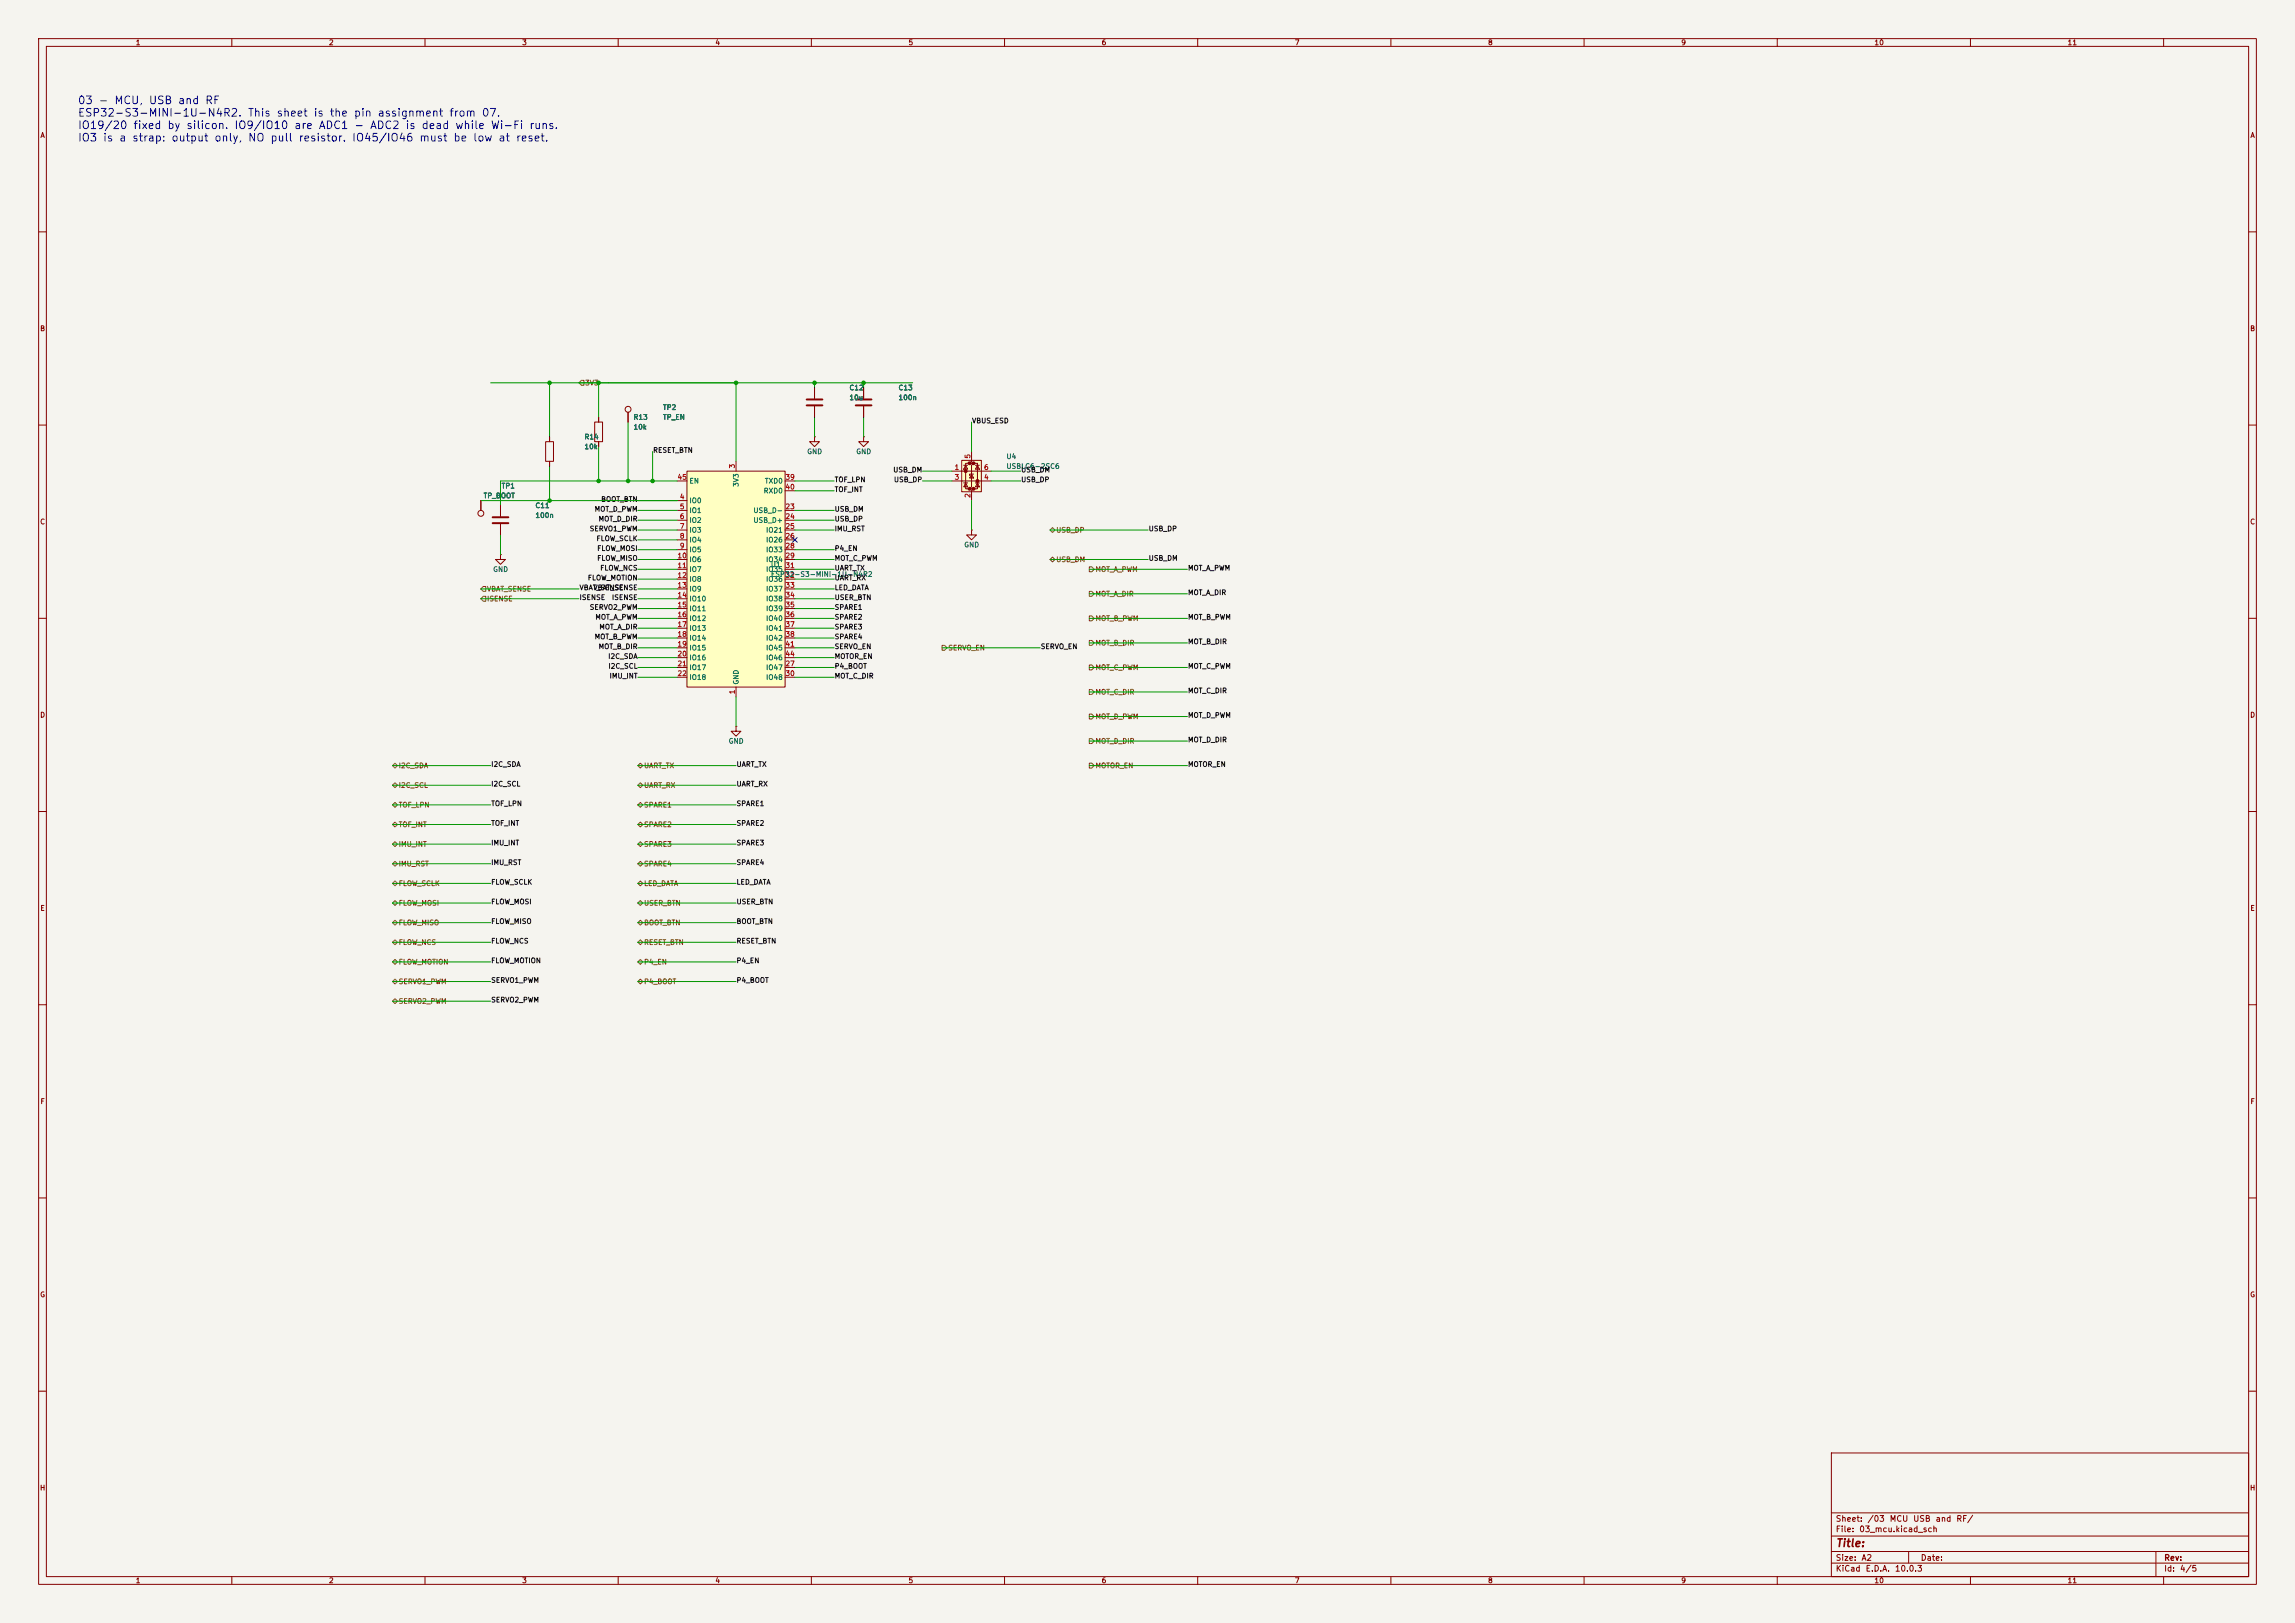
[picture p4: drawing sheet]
<svg xmlns="http://www.w3.org/2000/svg" width="594mm" height="420mm" viewBox="0 0 594 420" stroke-linecap="round" stroke-linejoin="round" font-family="sans-serif">
<defs><g id="words">
<g font-size="2" fill="#0000c2">
<text x="20" y="27.5">03 - MCU, USB and RF</text>
<text x="20" y="30.7">ESP32-S3-MINI-1U-N4R2. This sheet is the pin assignment from 07.</text>
<text x="20" y="33.9">IO19/20 fixed by silicon. IO9/IO10 are ADC1 - ADC2 is dead while Wi-Fi runs.</text>
<text x="20" y="37.1">IO3 is a strap: output only, NO pull resistor. IO45/IO46 must be low at reset.</text>
</g>
<text font-size="2" fill="#840000" x="475" y="400.8">Title:</text>
<g font-size="1.5" fill="#840000">
<text x="475" y="394.1">Sheet:</text>
<text x="483.2" y="394.1">/03</text>
<text x="489" y="394.1">MCU</text>
<text x="495" y="394.1">USB</text>
<text x="500.8" y="394.1">and</text>
<text x="506.2" y="394.1">RF/</text>
<text x="475" y="396.8">File:</text>
<text x="481.1" y="396.8">03_mcu.kicad_sch</text>
<text x="475" y="407">KiCad</text>
<text x="475" y="404.2">Size:</text>
<text x="481.7" y="404.2">A2</text>
<text x="482.7" y="407">E.D.A.</text>
<text x="490.3" y="407">10.0.3</text>
<text x="497" y="404.2">Date:</text>
<text x="560" y="404.2">Rev:</text>
<text x="560" y="407">Id:</text>
<text x="564.1" y="407">4/5</text>
</g>
<g font-size="1.3" fill="#840000">
<text x="35" y="12">1</text>
<text x="85" y="12">2</text>
<text x="135" y="12">3</text>
<text x="185" y="12">4</text>
<text x="235" y="12">5</text>
<text x="285" y="12">6</text>
<text x="335" y="12">7</text>
<text x="385" y="12">8</text>
<text x="435" y="12">9</text>
<text x="485" y="12">10</text>
<text x="535" y="12">11</text>
<text x="10.3" y="36">A</text>
<text x="582.3" y="36">A</text>
<text x="10.3" y="86">B</text>
<text x="582.3" y="86">B</text>
<text x="10.3" y="136">C</text>
<text x="582.3" y="136">C</text>
<text x="10.3" y="186">D</text>
<text x="582.3" y="186">D</text>
<text x="10.3" y="236">E</text>
<text x="582.3" y="236">E</text>
<text x="10.3" y="286">F</text>
<text x="582.3" y="286">F</text>
<text x="10.3" y="336">G</text>
<text x="582.3" y="336">G</text>
<text x="10.2" y="386">H</text>
<text x="582.2" y="386">H</text>
<text x="35" y="410">1</text>
<text x="85" y="410">2</text>
<text x="135" y="410">3</text>
<text x="185" y="410">4</text>
<text x="235" y="410">5</text>
<text x="285" y="410">6</text>
<text x="335" y="410">7</text>
<text x="385" y="410">8</text>
<text x="435" y="410">9</text>
<text x="485" y="410">10</text>
<text x="535" y="410">11</text>
</g>
<g font-size="1.3" fill="#725600">
<text x="151.3" y="100">3V3</text>
<text x="273.2" y="138.1">USB_DP</text>
<text x="273.2" y="145.8">USB_DM</text>
<text x="283.4" y="148.3">MOT_A_PWM</text>
<text x="125.9" y="153.4">VBAT_SENSE</text>
<text x="125.9" y="155.9">ISENSE</text>
<text x="283.4" y="154.6">MOT_A_DIR</text>
<text x="283.4" y="161">MOT_B_PWM</text>
<text x="283.4" y="167.3">MOT_B_DIR</text>
<text x="245.3" y="168.6">SERVO_EN</text>
<text x="283.4" y="173.7">MOT_C_PWM</text>
<text x="283.4" y="180">MOT_C_DIR</text>
<text x="283.4" y="186.4">MOT_D_PWM</text>
<text x="283.4" y="192.7">MOT_D_DIR</text>
<text x="103.1" y="199.1">I2C_SDA</text>
<text x="166.6" y="199.1">UART_TX</text>
<text x="283.4" y="199.1">MOTOR_EN</text>
<text x="103.1" y="209.3">TOF_LPN</text>
<text x="103.1" y="204.2">I2C_SCL</text>
<text x="166.6" y="204.2">UART_RX</text>
<text x="166.6" y="209.3">SPARE1</text>
<text x="103.1" y="214.3">TOF_INT</text>
<text x="166.6" y="214.3">SPARE2</text>
<text x="103.1" y="219.4">IMU_INT</text>
<text x="166.6" y="219.4">SPARE3</text>
<text x="103.1" y="224.5">IMU_RST</text>
<text x="166.6" y="224.5">SPARE4</text>
<text x="103.1" y="229.6">FLOW_SCLK</text>
<text x="166.6" y="229.6">LED_DATA</text>
<text x="103.1" y="234.7">FLOW_MOSI</text>
<text x="103.1" y="239.7">FLOW_MISO</text>
<text x="166.6" y="239.7">BOOT_BTN</text>
<text x="166.6" y="234.7">USER_BTN</text>
<text x="103.1" y="244.8">FLOW_NCS</text>
<text x="166.6" y="244.8">RESET_BTN</text>
<text x="103.1" y="249.9">FLOW_MOTION</text>
<text x="166.6" y="249.9">P4_EN</text>
<text x="103.1" y="255">SERVO1_PWM</text>
<text x="166.6" y="255">P4_BOOT</text>
<text x="103.1" y="260.1">SERVO2_PWM</text>
</g>
<g font-size="1.3" fill="#006464">
<text x="219.7" y="101.3">C12</text>
<text x="232.4" y="101.3">C13</text>
<text x="171.5" y="106.4">TP2</text>
<text x="219.7" y="103.8">10u</text>
<text x="232.4" y="103.8">100n</text>
<text x="163.8" y="111.5">10k</text>
<text x="163.8" y="108.9">R13</text>
<text x="171.5" y="108.9">TP_EN</text>
<text x="151.1" y="116.5">10k</text>
<text x="151.1" y="114">R14</text>
<text x="208.8" y="117.8">GND</text>
<text x="221.5" y="117.8">GND</text>
<text x="260.4" y="119.1">U4</text>
<text x="178.3" y="125.4">EN</text>
<text x="197.8" y="125.4">TXD0</text>
<text x="260.4" y="121.6">USBLC6-2SC6</text>
<text x="125" y="129.2">TP_BOOT</text>
<text x="129.7" y="126.7">TP1</text>
<text x="138.4" y="131.8">C11</text>
<text x="178.3" y="130.5">IO0</text>
<text x="191.5" y="126.1" transform="rotate(-90 191.5 126.1)">3V3</text>
<text x="197.5" y="128">RXD0</text>
<text x="138.4" y="134.3">100n</text>
<text x="178.3" y="133.1">IO1</text>
<text x="178.3" y="135.6">IO2</text>
<text x="194.9" y="133.1">USB_D-</text>
<text x="194.9" y="135.6">USB_D+</text>
<text x="178.3" y="138.1">IO3</text>
<text x="178.3" y="140.7">IO4</text>
<text x="178.3" y="143.2">IO5</text>
<text x="198.1" y="138.1">IO21</text>
<text x="198.1" y="140.7">IO26</text>
<text x="198.1" y="143.2">IO33</text>
<text x="249.4" y="141.9">GND</text>
<text x="127.5" y="148.3">GND</text>
<text x="178.3" y="145.8">IO6</text>
<text x="178.3" y="148.3">IO7</text>
<text x="198.1" y="145.8">IO34</text>
<text x="198.1" y="148.3">IO35</text>
<text x="199.4" y="149.6">ESP32-S3-MINI-1U-N4R2</text>
<text x="199.4" y="147">U1</text>
<text x="178.3" y="150.8">IO8</text>
<text x="178.3" y="153.4">IO9</text>
<text x="178.3" y="155.9">IO10</text>
<text x="198.1" y="150.8">IO36</text>
<text x="198.1" y="153.4">IO37</text>
<text x="198.1" y="155.9">IO38</text>
<text x="178.3" y="158.5">IO11</text>
<text x="178.3" y="161">IO12</text>
<text x="198.1" y="158.5">IO39</text>
<text x="198.1" y="161">IO40</text>
<text x="178.3" y="163.5">IO13</text>
<text x="178.3" y="166.1">IO14</text>
<text x="198.1" y="163.5">IO41</text>
<text x="198.1" y="166.1">IO42</text>
<text x="178.3" y="168.6">IO15</text>
<text x="178.3" y="171.2">IO16</text>
<text x="178.3" y="173.7">IO17</text>
<text x="198.1" y="173.7">IO47</text>
<text x="198.1" y="168.6">IO45</text>
<text x="198.1" y="171.2">IO46</text>
<text x="178.3" y="176.2">IO18</text>
<text x="191.5" y="177.3" transform="rotate(-90 191.5 177.3)">GND</text>
<text x="198.1" y="176.2">IO48</text>
<text x="188.5" y="192.7">GND</text>
</g>
<g font-size="1.3" fill="#0f0f0f">
<text x="251.5" y="109.8">VBUS_ESD</text>
<text x="168.9" y="117.5">RESET_BTN</text>
<text x="215.9" y="125.1">TOF_LPN</text>
<text x="231.1" y="122.5">USB_DM</text>
<text x="231.2" y="125.1">USB_DP</text>
<text x="264.2" y="125.1">USB_DP</text>
<text x="264.2" y="122.5">USB_DM</text>
<text x="155.5" y="130.2">BOOT_BTN</text>
<text x="215.9" y="127.6">TOF_INT</text>
<text x="152.5" y="137.8">SERVO1_PWM</text>
<text x="153.8" y="132.7">MOT_D_PWM</text>
<text x="154.8" y="135.2">MOT_D_DIR</text>
<text x="215.9" y="132.7">USB_DM</text>
<text x="215.9" y="137.8">IMU_RST</text>
<text x="215.9" y="135.2">USB_DP</text>
<text x="297.2" y="137.8">USB_DP</text>
<text x="154.3" y="140.3">FLOW_SCLK</text>
<text x="154.4" y="142.9">FLOW_MOSI</text>
<text x="215.9" y="142.9">P4_EN</text>
<text x="154.4" y="145.4">FLOW_MISO</text>
<text x="155.2" y="147.9">FLOW_NCS</text>
<text x="215.9" y="145.4">MOT_C_PWM</text>
<text x="215.9" y="147.9">UART_TX</text>
<text x="297.2" y="145.4">USB_DM</text>
<text x="307.3" y="147.9">MOT_A_PWM</text>
<text x="149.9" y="153">VBAT_SENSE</text>
<text x="149.9" y="155.6">ISENSE</text>
<text x="152" y="150.5">FLOW_MOTION</text>
<text x="153.5" y="153">VBAT_SENSE</text>
<text x="158.2" y="155.6">ISENSE</text>
<text x="215.9" y="153">LED_DATA</text>
<text x="215.9" y="150.5">UART_RX</text>
<text x="215.9" y="155.6">USER_BTN</text>
<text x="307.3" y="154.3">MOT_A_DIR</text>
<text x="152.5" y="158.1">SERVO2_PWM</text>
<text x="154" y="160.6">MOT_A_PWM</text>
<text x="215.9" y="160.6">SPARE2</text>
<text x="215.9" y="158.1">SPARE1</text>
<text x="307.3" y="160.6">MOT_B_PWM</text>
<text x="153.8" y="165.7">MOT_B_PWM</text>
<text x="155" y="163.2">MOT_A_DIR</text>
<text x="215.9" y="163.2">SPARE3</text>
<text x="215.9" y="165.7">SPARE4</text>
<text x="307.3" y="167">MOT_B_DIR</text>
<text x="154.8" y="168.3">MOT_B_DIR</text>
<text x="157.3" y="170.8">I2C_SDA</text>
<text x="157.3" y="173.3">I2C_SCL</text>
<text x="215.9" y="173.3">P4_BOOT</text>
<text x="215.9" y="168.3">SERVO_EN</text>
<text x="215.9" y="170.8">MOTOR_EN</text>
<text x="269.2" y="168.3">SERVO_EN</text>
<text x="307.3" y="173.3">MOT_C_PWM</text>
<text x="157.6" y="175.9">IMU_INT</text>
<text x="215.9" y="175.9">MOT_C_DIR</text>
<text x="307.3" y="179.7">MOT_C_DIR</text>
<text x="307.3" y="186">MOT_D_PWM</text>
<text x="307.3" y="192.4">MOT_D_DIR</text>
<text x="127" y="198.7">I2C_SDA</text>
<text x="127" y="203.8">I2C_SCL</text>
<text x="190.5" y="198.7">UART_TX</text>
<text x="190.5" y="203.8">UART_RX</text>
<text x="307.3" y="198.7">MOTOR_EN</text>
<text x="127" y="208.9">TOF_LPN</text>
<text x="190.5" y="208.9">SPARE1</text>
<text x="127" y="214">TOF_INT</text>
<text x="190.5" y="214">SPARE2</text>
<text x="127" y="219.1">IMU_INT</text>
<text x="190.5" y="219.1">SPARE3</text>
<text x="127" y="224.1">IMU_RST</text>
<text x="190.5" y="224.1">SPARE4</text>
<text x="127" y="229.2">FLOW_SCLK</text>
<text x="190.5" y="229.2">LED_DATA</text>
<text x="127" y="234.3">FLOW_MOSI</text>
<text x="127" y="239.4">FLOW_MISO</text>
<text x="190.5" y="234.3">USER_BTN</text>
<text x="190.5" y="239.4">BOOT_BTN</text>
<text x="127" y="244.5">FLOW_NCS</text>
<text x="190.5" y="244.5">RESET_BTN</text>
<text x="127" y="249.5">FLOW_MOTION</text>
<text x="190.5" y="249.5">P4_EN</text>
<text x="127" y="254.6">SERVO1_PWM</text>
<text x="190.5" y="254.6">P4_BOOT</text>
<text x="127" y="259.7">SERVO2_PWM</text>
</g>
<g font-size="1.3" fill="#a90000">
<text x="251.4" y="118.8" transform="rotate(-90 251.4 118.8)">5</text>
<text x="175.2" y="124.4">45</text>
<text x="190.5" y="121.4" transform="rotate(-90 190.5 121.4)">3</text>
<text x="203.2" y="124.4">39</text>
<text x="246.9" y="121.9">1</text>
<text x="246.9" y="124.4">3</text>
<text x="254.6" y="124.4">4</text>
<text x="254.6" y="121.9">6</text>
<text x="175.8" y="129.5">4</text>
<text x="203.2" y="127">40</text>
<text x="251.4" y="129" transform="rotate(-90 251.4 129)">2</text>
<text x="175.8" y="132.1">5</text>
<text x="175.8" y="134.6">6</text>
<text x="175.8" y="137.1">7</text>
<text x="203.2" y="132.1">23</text>
<text x="203.2" y="134.6">24</text>
<text x="203.2" y="137.1">25</text>
<text x="175.8" y="139.7">8</text>
<text x="175.8" y="142.2">9</text>
<text x="203.2" y="139.7">26</text>
<text x="203.2" y="142.2">28</text>
<text x="175.2" y="144.8">10</text>
<text x="175.2" y="147.3">11</text>
<text x="175.2" y="149.8">12</text>
<text x="203.2" y="144.8">29</text>
<text x="203.2" y="147.3">31</text>
<text x="203.2" y="149.8">32</text>
<text x="175.2" y="152.4">13</text>
<text x="175.2" y="154.9">14</text>
<text x="203.2" y="152.4">33</text>
<text x="203.2" y="154.9">34</text>
<text x="175.2" y="157.5">15</text>
<text x="175.2" y="160">16</text>
<text x="203.2" y="157.5">35</text>
<text x="203.2" y="160">36</text>
<text x="175.2" y="162.5">17</text>
<text x="175.2" y="165.1">18</text>
<text x="175.2" y="167.6">19</text>
<text x="203.2" y="162.5">37</text>
<text x="203.2" y="165.1">38</text>
<text x="203.2" y="167.6">41</text>
<text x="175.2" y="170.2">20</text>
<text x="175.2" y="172.7">21</text>
<text x="203.2" y="172.7">27</text>
<text x="203.2" y="170.2">44</text>
<text x="175.2" y="175.2">22</text>
<text x="190.5" y="179.8" transform="rotate(-90 190.5 179.8)">1</text>
<text x="203.2" y="175.2">30</text>
</g>
</g></defs>
<path d="M0 0h594v420h-594z" fill="#f5f4ef" stroke="#f5f4ef" stroke-width=".26"/>
<g fill="none" stroke="#840000" stroke-width=".26">
<path d="M10 10h574v400h-574zM12 12h570v396h-570zM60 10v2M110 10v2M160 10v2M210 10v2M260 10v2M310 10v2M360 10v2M410 10v2M460 10v2M510 10v2"/>
<path d="M560 10v2M10 60h2M582 60h2M10 110h2M210.8 100.3v2.8M210.8 105.2v2.8M223.5 113v1.3h1.3l-1.3 1.3-1.3-1.3h1.3M223.5 113h.1M223.5 100.3v2.8M223.5 105.2v2.8M582 110h2M10 160h2"/>
<path d="M582 160h2M190.5 188v1.2h1.3l-1.3 1.3-1.3-1.3h1.3M190.5 188h.1M10 210h2M582 210h2M10 260h2M582 260h2M10 310h2M582 310h2M10 360h2M474 376h108v32h-108zM582 360h2"/>
<path d="M474 397.5h108M474 391.5h108M60 408v2M110 408v2M160 408v2M210 408v2M260 408v2M310 408v2M360 408v2M410 408v2M460 408v2M474 404.5h108"/>
<path d="M474 401.5h108M494 401.5v3M510 408v2M558 401.5v6.5M560 408v2"/>
</g>
<path d="M208.8 103.4h4.1M208.8 104.9h4.1M221.5 103.4h4.1M221.5 104.9h4.1" fill="none" stroke="#840000" stroke-width=".51"/>
<path d="M177.8 121.9h25.4v55.9h-25.4z" fill="#ffffc2"/>
<g fill="none" stroke="#840000" stroke-width=".26">
<path d="M190.5 119.4v2.5M210.8 113v1.3h1.3l-1.3 1.3-1.3-1.3h1.3M210.8 113h.1M175.3 129.5h2.5M175.3 132.1h2.5M175.3 134.6h2.5M175.3 137.2h2.5M175.3 139.7h2.5M175.3 124.5h2.5M177.8 121.9h25.4v55.9h-25.4zM203.2 132.1h2.5M203.2 134.6h2.5"/>
<path d="M203.2 137.2h2.5M203.2 139.7h2.5M203.2 124.5h2.5M203.2 127h2.5M175.3 142.2h2.5M175.3 144.8h2.5M175.3 147.3h2.5M175.3 149.9h2.5M175.3 152.4h2.5M175.3 154.9h2.5M175.3 157.5h2.5M203.2 142.2h2.5"/>
<path d="M203.2 144.8h2.5M203.2 147.3h2.5M203.2 149.9h2.5M203.2 152.4h2.5M203.2 154.9h2.5M203.2 157.5h2.5M175.3 160h2.5M175.3 162.6h2.5M175.3 165.1h2.5M175.3 167.6h2.5M175.3 170.2h2.5M175.3 172.7h2.5"/>
<path d="M175.3 175.3h2.5M190.5 177.8v2.5M203.2 160h2.5M203.2 162.6h2.5M203.2 165.1h2.5M203.2 167.6h2.5M203.2 170.2h2.5M203.2 172.7h2.5M203.2 175.3h2.5"/>
</g>
<path d="M248.9 119.1h5.1v8.2h-5.1z" fill="#ffffc2"/>
<g fill="#840000" stroke="#840000" stroke-width=".51">
<circle cx="249.9" cy="121.9" r=".25"/>
<circle cx="251" cy="119.9" r=".25"/>
<circle cx="251" cy="126.5" r=".25"/>
<circle cx="252" cy="119.9" r=".25"/>
<circle cx="252" cy="126.5" r=".25"/>
<circle cx="253" cy="124.5" r=".25"/>
</g>
<g fill="none" stroke="#840000" stroke-width=".26">
<path d="M141.2 114.3h2.1v5.1h-2.1zM142.2 113v1.3M142.2 119.4v1.3M153.9 109.2h2.1v5.1h-2.1zM154.9 108v1.2M154.9 114.3v1.3M162.6 106.7v2.5M210.8 100.3v2.8M210.8 105.2v2.8M223.5 100.3v2.8M223.5 105.2v2.8M248.9 119.1h5.1v8.2h-5.1z"/>
<path d="M251 119.9h-1.1v6.6h1.1M251.5 116.8v2.6l-.5 .5h1l-.5 .5v5.6l-.5 .5h1l-.5 .5v2.5M252 119.9h1v6.6h-1M124.5 129.5v2.6M129.5 130.8v2.8M129.5 135.6v2.8M246.4 121.9h10.1M246.4 124.5h10.1M249.4 125h1M249.4 120.4h1M249.9 120.4l.5 1h-1zM249.9 125l.5 1h-1z"/>
<path d="M251.5 122.7l.5 1h-1zM251.5 137.2v1.2h1.2l-1.2 1.3-1.3-1.3h1.3M251.5 137.2h.1M252 122.7h-1v.4M252.5 125h1M252.5 120.4h1M253 120.4l.5 1h-1zM253 125l.5 1h-1zM129.5 143.5v1.3h1.3l-1.3 1.3-1.2-1.3h1.2M129.5 143.5h.1"/>
<circle cx="162.6" cy="105.9" r=".76"/>
<circle cx="124.5" cy="132.8" r=".76"/>
</g>
<path d="M127.5 133.9h4.1M127.5 135.4h4.1" fill="none" stroke="#840000" stroke-width=".51"/>
<g fill="none" stroke="#725600" stroke-width=".26">
<path d="M150.5 98.4h.6v1.3h-.6l-.6-.6zM271.8 137.2l.6-.7 .6 .7-.6 .6zM125.1 151.8h.6v1.2h-.6l-.6-.6zM125.1 154.3h.6v1.3h-.6l-.6-.7zM271.8 144.8l.6-.7 .6 .7-.6 .6zM281.9 146.7h.7l.6 .6-.6 .7h-.7zM281.9 159.4h.7l.6 .6-.6 .7h-.7zM281.9 153h.7l.6 .7-.6 .6h-.7zM243.8 167h.7l.6 .6-.6 .7h-.7zM281.9 165.7h.7l.6 .7-.6 .6h-.7zM281.9 172.1h.7l.6 .6-.6 .7h-.7zM281.9 178.4h.7l.6 .7-.6 .6h-.7z"/>
<path d="M101.6 198.1l.6-.6 .7 .6-.7 .7zM165.7 197.5l.7 .6-.7 .7-.6-.7zM281.9 191.1h.7l.6 .7-.6 .6h-.7zM281.9 197.5h.7l.6 .6-.6 .7h-.7zM281.9 184.8h.7l.6 .6-.6 .7h-.7zM101.6 208.3l.6-.7 .7 .7-.7 .6zM101.6 213.4l.6-.7 .7 .7-.7 .6zM101.6 203.2l.6-.6 .7 .6-.7 .6zM102.2 217.8l.7 .6-.7 .7-.6-.7zM165.1 203.2l.6-.6 .7 .6-.7 .6zM165.1 208.3l.6-.7 .7 .7-.7 .6zM165.1 213.4l.6-.7 .7 .7-.7 .6z"/>
<path d="M165.1 218.4l.6-.6 .7 .6-.7 .7zM101.6 223.5l.6-.6 .7 .6-.7 .7zM101.6 233.7l.6-.7 .7 .7-.7 .6zM101.6 238.8l.6-.7 .7 .7-.7 .6zM101.6 228.6l.6-.6 .7 .6-.7 .6zM165.1 223.5l.6-.6 .7 .6-.7 .7zM165.1 228.6l.6-.6 .7 .6-.7 .6zM165.1 238.8l.6-.7 .7 .7-.7 .6zM165.1 233.7l.6-.7 .7 .7-.7 .6zM101.6 243.8l.6-.6 .7 .6-.7 .7zM101.6 248.9l.6-.6 .7 .6-.7 .7zM101.6 254l.6-.6 .7 .6-.7 .6z"/>
<path d="M101.6 259.1l.6-.7 .7 .7-.7 .6zM165.1 243.8l.6-.6 .7 .6-.7 .7zM165.1 248.9l.6-.6 .7 .6-.7 .7zM165.1 254l.6-.6 .7 .6-.7 .6z"/>
</g>
<g fill="none" stroke="#009600" stroke-width=".26">
<path d="M127 99.1h109.2M142.2 99.1v13.9M154.9 99.1v8.9M190.5 99.1v20.3M210.8 99.1v1.2M223.5 99.1v1.2M154.9 115.6v8.9M162.6 109.2v15.3M168.9 116.8v7.7M210.8 108v5M223.5 108v5M251.5 109.2v7.6"/>
<path d="M124.5 129.5h50.8M129.5 138.4v5.1M142.2 120.7v8.8M165.1 132.1h10.2M165.1 134.6h10.2M165.1 137.2h10.2M165.1 139.7h10.2M175.3 124.5h-45.8v6.3M205.7 132.1h10.2M205.7 134.6h10.2M205.7 137.2h10.2M205.7 124.5h10.2"/>
<path d="M205.7 127h10.2M238.8 124.5h7.6M238.8 121.9h7.6M251.5 129.5v7.7M256.5 124.5h7.7M256.5 121.9h7.7M271.8 137.2h25.4M124.5 152.4h25.4M124.5 154.9h25.4M165.1 152.4h10.2M165.1 142.2h10.2M165.1 144.8h10.2"/>
<path d="M165.1 147.3h10.2M165.1 154.9h10.2M165.1 149.9h10.2M165.1 157.5h10.2M205.7 152.4h10.2M205.7 142.2h10.2M205.7 144.8h10.2M205.7 147.3h10.2M205.7 154.9h10.2M205.7 149.9h10.2M205.7 157.5h10.2M271.8 144.8h25.4"/>
<path d="M281.9 147.3h25.4M281.9 153.7h25.4M165.1 160h10.2M165.1 162.6h10.2M165.1 165.1h10.2M165.1 167.6h10.2M165.1 170.2h10.2M165.1 172.7h10.2M165.1 175.3h10.2M205.7 160h10.2M205.7 162.6h10.2M205.7 165.1h10.2"/>
<path d="M205.7 167.6h10.2M205.7 170.2h10.2M205.7 172.7h10.2M205.7 175.3h10.2M243.8 167.6h25.4M281.9 160h25.4M281.9 166.4h25.4M281.9 172.7h25.4M281.9 179.1h25.4M101.6 198.1h25.4M165.1 198.1h25.4M190.5 180.3v7.7"/>
<path d="M281.9 198.1h25.4M281.9 185.4h25.4M281.9 191.8h25.4M101.6 203.2h25.4M101.6 208.3h25.4M101.6 213.4h25.4M101.6 218.4h25.4M165.1 203.2h25.4M165.1 208.3h25.4M165.1 213.4h25.4M165.1 218.4h25.4M101.6 238.8h25.4"/>
<path d="M101.6 228.6h25.4M101.6 233.7h25.4M101.6 223.5h25.4M165.1 238.8h25.4M165.1 228.6h25.4M165.1 233.7h25.4M165.1 223.5h25.4M101.6 243.8h25.4M101.6 248.9h25.4M101.6 254h25.4M101.6 259.1h25.4M165.1 243.8h25.4"/>
<path d="M165.1 248.9h25.4M165.1 254h25.4"/>
</g>
<path d="M205.1 139.1l1.2 1.2M206.3 139.1l-1.2 1.2" fill="none" stroke="#000084" stroke-width=".26"/>
<g fill="#009600" stroke="#009600" stroke-width=".26">
<circle cx="190.5" cy="99.1" r=".46"/>
<circle cx="210.8" cy="99.1" r=".46"/>
<circle cx="223.5" cy="99.1" r=".46"/>
<circle cx="142.2" cy="129.5" r=".46"/>
<circle cx="142.2" cy="99.1" r=".46"/>
<circle cx="162.6" cy="124.5" r=".46"/>
<circle cx="154.9" cy="99.1" r=".46"/>
<circle cx="154.9" cy="124.5" r=".46"/>
<circle cx="168.9" cy="124.5" r=".46"/>
</g>
<use href="#words"/>
</svg>
